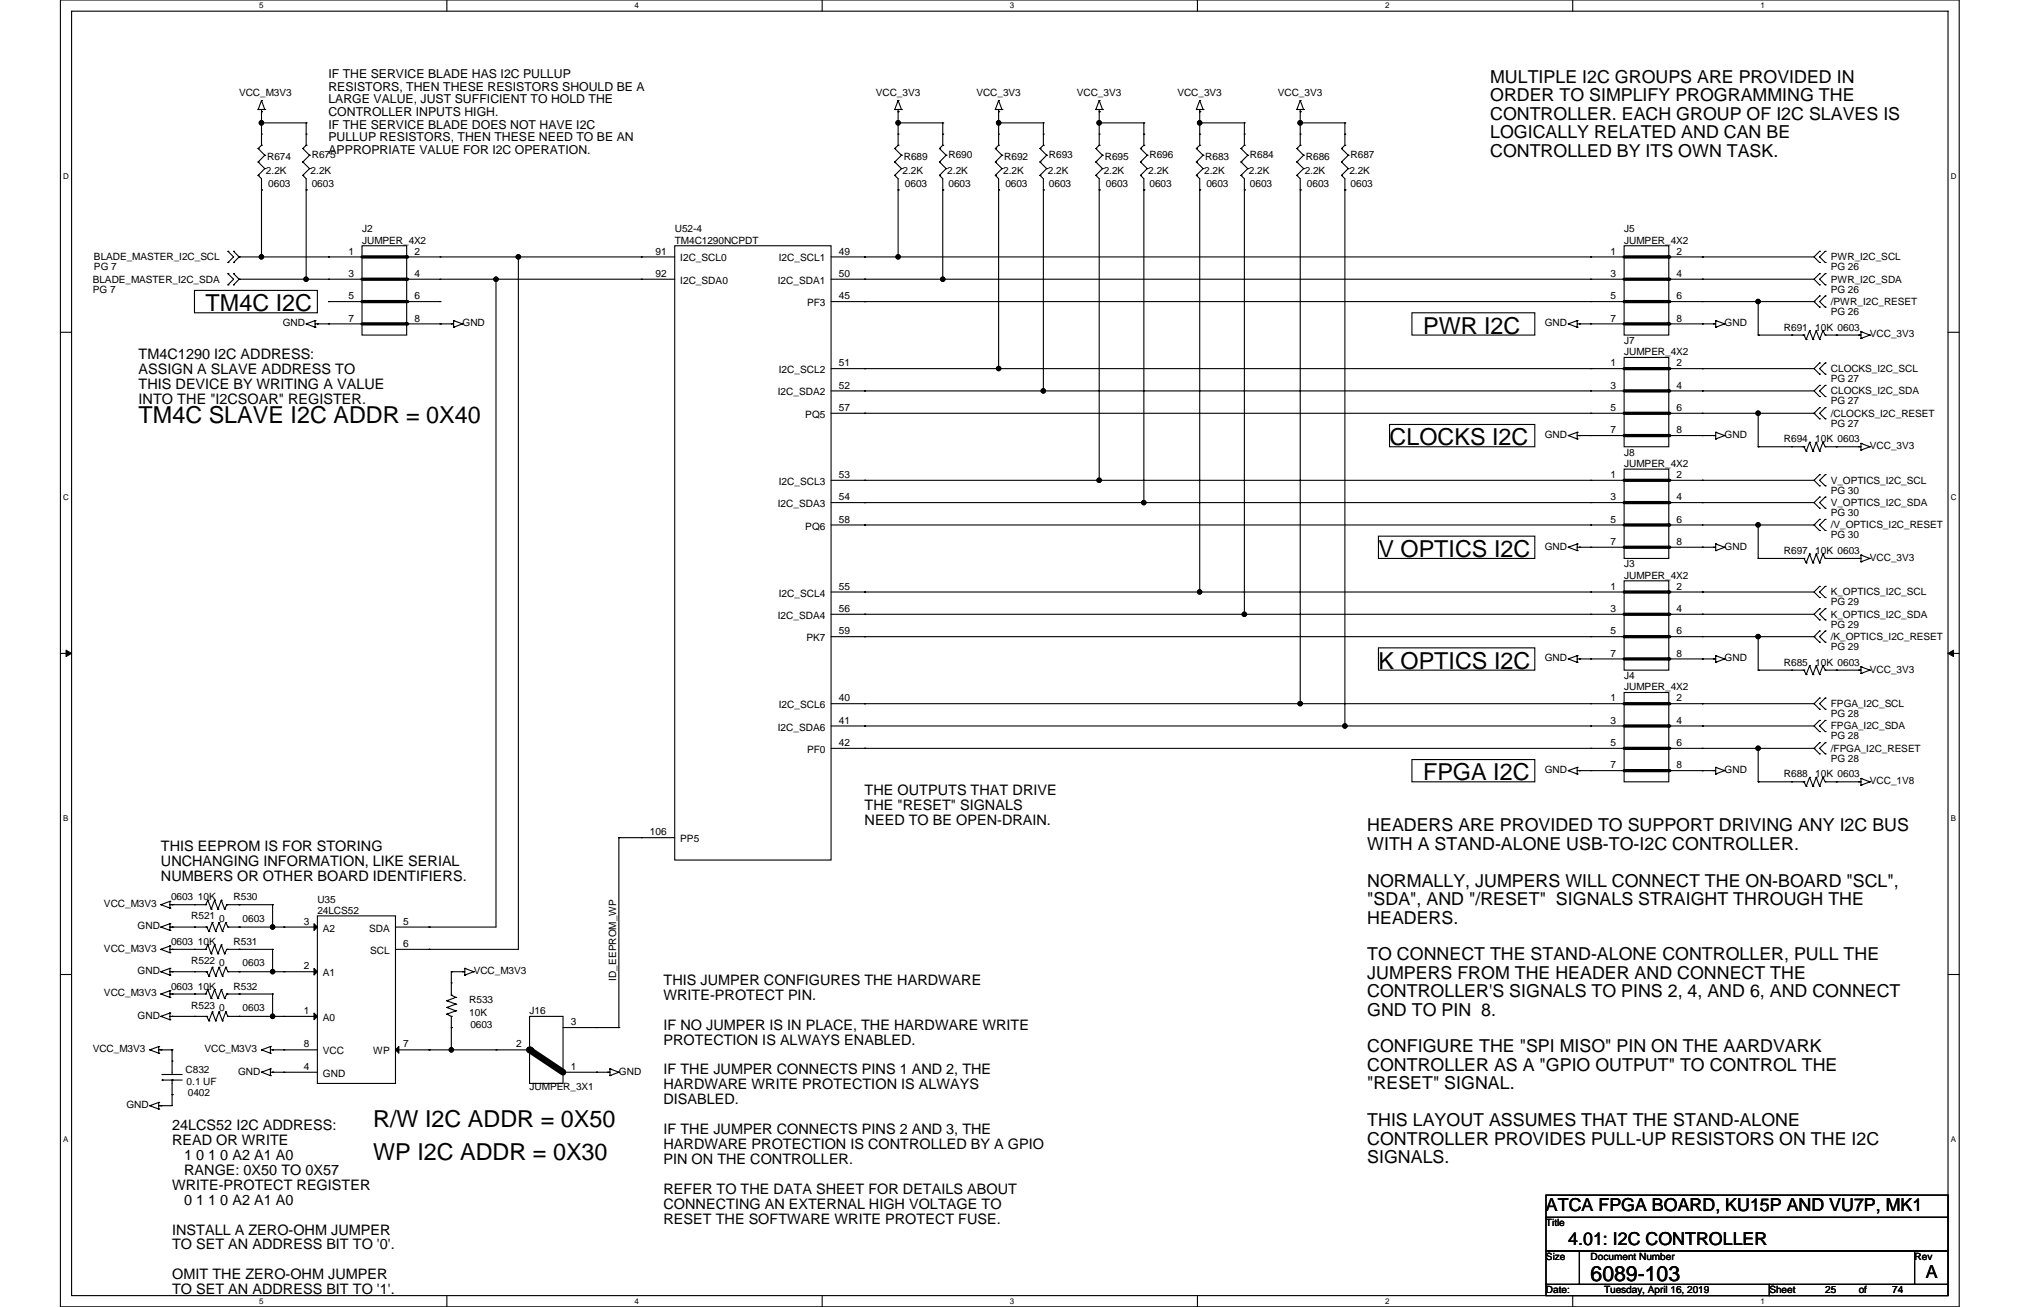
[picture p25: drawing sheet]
<svg xmlns="http://www.w3.org/2000/svg" width="432mm" height="279mm" viewBox="0 0 432 279" stroke-linecap="round" stroke-linejoin="round" font-family="sans-serif">
<defs><g id="words">
<g font-size="5">
<text x="44" y="66.5">TM4C I2C</text>
<text x="304.2" y="71.3">PWR I2C</text>
<text x="29.6" y="90.4">TM4C SLAVE I2C ADDR = 0X40</text>
<text x="297" y="95.2">CLOCKS I2C</text>
<text x="294.7" y="119.1">V OPTICS I2C</text>
<text x="294.7" y="143">K OPTICS I2C</text>
<text x="304.2" y="166.8">FPGA I2C</text>
<text x="79.8" y="240.8">R/W I2C ADDR = 0X50</text>
<text x="79.8" y="248">WP I2C ADDR = 0X30</text>
</g>
<text font-size="4.5" x="340" y="273.9">6089-103</text>
<g font-size="3.8">
<text x="318.5" y="17.8">MULTIPLE I2C GROUPS ARE PROVIDED IN</text>
<text x="318.5" y="21.7">ORDER TO SIMPLIFY PROGRAMMING THE</text>
<text x="318.5" y="25.6">CONTROLLER. EACH GROUP OF I2C SLAVES IS</text>
<text x="318.5" y="29.6">LOGICALLY RELATED AND CAN BE</text>
<text x="318.5" y="33.5">CONTROLLED BY ITS OWN TASK.</text>
<text x="292.3" y="177.7">HEADERS ARE PROVIDED TO SUPPORT DRIVING ANY I2C BUS</text>
<text x="292.3" y="181.7">WITH A STAND-ALONE USB-TO-I2C CONTROLLER.</text>
<text x="292.3" y="189.5">NORMALLY, JUMPERS WILL CONNECT THE ON-BOARD &quot;SCL&quot;,</text>
<text x="292.3" y="193.5">&quot;SDA&quot;, AND &quot;/RESET&quot; SIGNALS STRAIGHT THROUGH THE</text>
<text x="292.3" y="197.4">HEADERS.</text>
<text x="292.3" y="205.3">TO CONNECT THE STAND-ALONE CONTROLLER, PULL THE</text>
<text x="292.3" y="209.2">JUMPERS FROM THE HEADER AND CONNECT THE</text>
<text x="292.3" y="213.2">CONTROLLER'S SIGNALS TO PINS 2, 4, AND 6, AND CONNECT</text>
<text x="292.3" y="217.1">GND TO PIN 8.</text>
<text x="292.3" y="225">CONFIGURE THE &quot;SPI MISO&quot; PIN ON THE AARDVARK</text>
<text x="292.3" y="228.9">CONTROLLER AS A &quot;GPIO OUTPUT&quot; TO CONTROL THE</text>
<text x="292.3" y="232.9">&quot;RESET&quot; SIGNAL.</text>
<text x="292.3" y="240.7">THIS LAYOUT ASSUMES THAT THE STAND-ALONE</text>
<text x="292.3" y="244.7">CONTROLLER PROVIDES PULL-UP RESISTORS ON THE I2C</text>
<text x="292.3" y="248.6">SIGNALS.</text>
<text x="330.5" y="258.9">ATCA FPGA BOARD, KU15P AND VU7P, MK1</text>
<text x="335.2" y="266.1">4.01: I2C CONTROLLER</text>
<text x="411.6" y="273.2">A</text>
</g>
<g font-size="3.1">
<text x="29.6" y="76.8">TM4C1290 I2C ADDRESS:</text>
<text x="29.6" y="80">ASSIGN A SLAVE ADDRESS TO</text>
<text x="29.6" y="83.2">THIS DEVICE BY WRITING A VALUE</text>
<text x="29.6" y="86.4">INTO THE &quot;I2CSOAR&quot; REGISTER.</text>
<text x="184.8" y="169.9">THE OUTPUTS THAT DRIVE</text>
<text x="184.8" y="173.1">THE &quot;RESET&quot; SIGNALS</text>
<text x="184.8" y="176.3">NEED TO BE OPEN-DRAIN.</text>
<text x="34.4" y="181.8">THIS EEPROM IS FOR STORING</text>
<text x="34.4" y="185">UNCHANGING INFORMATION, LIKE SERIAL</text>
<text x="34.4" y="188.2">NUMBERS OR OTHER BOARD IDENTIFIERS.</text>
<text x="141.8" y="210.5">THIS JUMPER CONFIGURES THE HARDWARE</text>
<text x="141.8" y="213.7">WRITE-PROTECT PIN.</text>
<text x="141.8" y="220.1">IF NO JUMPER IS IN PLACE, THE HARDWARE WRITE</text>
<text x="141.8" y="223.3">PROTECTION IS ALWAYS ENABLED.</text>
<text x="141.8" y="229.7">IF THE JUMPER CONNECTS PINS 1 AND 2, THE</text>
<text x="141.8" y="232.9">HARDWARE WRITE PROTECTION IS ALWAYS</text>
<text x="141.8" y="236.1">DISABLED.</text>
<text x="36.8" y="241.5">24LCS52 I2C ADDRESS:</text>
<text x="36.8" y="244.7">READ OR WRITE</text>
<text x="141.8" y="242.5">IF THE JUMPER CONNECTS PINS 2 AND 3, THE</text>
<text x="141.8" y="245.7">HARDWARE PROTECTION IS CONTROLLED BY A GPIO</text>
<text x="39.4" y="247.9">1 0 1 0 A2 A1 A0</text>
<text x="39.4" y="251.1">RANGE: 0X50 TO 0X57</text>
<text x="141.8" y="248.9">PIN ON THE CONTROLLER.</text>
<text x="36.8" y="254.3">WRITE-PROTECT REGISTER</text>
<text x="39.4" y="257.5">0 1 1 0 A2 A1 A0</text>
<text x="141.8" y="255.2">REFER TO THE DATA SHEET FOR DETAILS ABOUT</text>
<text x="36.8" y="263.9">INSTALL A ZERO-OHM JUMPER</text>
<text x="141.8" y="258.4">CONNECTING AN EXTERNAL HIGH VOLTAGE TO</text>
<text x="141.8" y="261.6">RESET THE SOFTWARE WRITE PROTECT FUSE.</text>
<text x="36.8" y="267.1">TO SET AN ADDRESS BIT TO '0'.</text>
<text x="36.8" y="273.5">OMIT THE ZERO-OHM JUMPER</text>
<text x="36.8" y="276.7">TO SET AN ADDRESS BIT TO '1'.</text>
</g>
<g font-size="2.6">
<text x="70.2" y="16.7">IF THE SERVICE BLADE HAS I2C PULLUP</text>
<text x="70.2" y="19.4">RESISTORS, THEN THESE RESISTORS SHOULD BE A</text>
<text x="70.2" y="22.1">LARGE VALUE, JUST SUFFICIENT TO HOLD THE</text>
<text x="70.2" y="24.8">CONTROLLER INPUTS HIGH.</text>
<text x="70.2" y="27.5">IF THE SERVICE BLADE DOES NOT HAVE I2C</text>
<text x="70.2" y="30.2">PULLUP RESISTORS, THEN THESE NEED TO BE AN</text>
<text x="70.2" y="32.9">APPROPRIATE VALUE FOR I2C OPERATION.</text>
</g>
<g font-size="2.2">
<text x="74.5" y="54.4">1</text>
<text x="74.5" y="59.2">3</text>
<text x="88.6" y="54.4">2</text>
<text x="88.6" y="59.2">4</text>
<text x="140.1" y="54.4">91</text>
<text x="140.1" y="59.2">92</text>
<text x="145.4" y="55.9">I2C_SCL0</text>
<text x="166.5" y="55.9">I2C_SCL1</text>
<text x="179.3" y="54.4">49</text>
<text x="179.3" y="59.2">50</text>
<text x="344.3" y="54.4">1</text>
<text x="344.3" y="59.2">3</text>
<text x="358.4" y="54.4">2</text>
<text x="358.4" y="59.2">4</text>
<text x="74.5" y="64">5</text>
<text x="88.6" y="64">6</text>
<text x="145.4" y="60.7">I2C_SDA0</text>
<text x="166.2" y="60.7">I2C_SDA1</text>
<text x="172.5" y="65.4">PF3</text>
<text x="179.3" y="64">45</text>
<text x="344.3" y="64">5</text>
<text x="358.4" y="64">6</text>
<text x="74.5" y="68.7">7</text>
<text x="88.6" y="68.7">8</text>
<text x="344.3" y="68.7">7</text>
<text x="358.4" y="68.7">8</text>
<text x="166.5" y="79.8">I2C_SCL2</text>
<text x="179.3" y="78.3">51</text>
<text x="179.3" y="83.1">52</text>
<text x="344.3" y="78.3">1</text>
<text x="344.3" y="83.1">3</text>
<text x="358.4" y="78.3">2</text>
<text x="358.4" y="83.1">4</text>
<text x="166.2" y="84.5">I2C_SDA2</text>
<text x="172.1" y="89.3">PQ5</text>
<text x="179.3" y="87.8">57</text>
<text x="344.3" y="87.8">5</text>
<text x="358.4" y="87.8">6</text>
<text x="344.3" y="92.6">7</text>
<text x="358.4" y="92.6">8</text>
<text x="166.5" y="103.7">I2C_SCL3</text>
<text x="179.3" y="102.2">53</text>
<text x="179.3" y="106.9">54</text>
<text x="344.3" y="102.2">1</text>
<text x="344.3" y="106.9">3</text>
<text x="358.4" y="102.2">2</text>
<text x="358.4" y="106.9">4</text>
<text x="166.2" y="108.4">I2C_SDA3</text>
<text x="172.1" y="113.2">PQ6</text>
<text x="179.3" y="111.7">58</text>
<text x="344.3" y="111.7">5</text>
<text x="358.4" y="111.7">6</text>
<text x="344.3" y="116.5">7</text>
<text x="358.4" y="116.5">8</text>
<text x="166.5" y="127.5">I2C_SCL4</text>
<text x="179.3" y="126">55</text>
<text x="179.3" y="130.8">56</text>
<text x="344.3" y="126">1</text>
<text x="344.3" y="130.8">3</text>
<text x="358.4" y="126">2</text>
<text x="358.4" y="130.8">4</text>
<text x="166.2" y="132.3">I2C_SDA4</text>
<text x="172.4" y="137.1">PK7</text>
<text x="179.3" y="135.6">59</text>
<text x="344.3" y="135.6">5</text>
<text x="358.4" y="135.6">6</text>
<text x="344.3" y="140.4">7</text>
<text x="358.4" y="140.4">8</text>
<text x="179.3" y="149.9">40</text>
<text x="344.3" y="149.9">1</text>
<text x="358.4" y="149.9">2</text>
<text x="166.5" y="151.4">I2C_SCL6</text>
<text x="179.3" y="154.7">41</text>
<text x="344.3" y="154.7">3</text>
<text x="358.4" y="154.7">4</text>
<text x="166.2" y="156.2">I2C_SDA6</text>
<text x="172.5" y="161">PF0</text>
<text x="179.3" y="159.5">42</text>
<text x="344.3" y="159.5">5</text>
<text x="358.4" y="159.5">6</text>
<text x="344.3" y="164.2">7</text>
<text x="358.4" y="164.2">8</text>
<text x="138.9" y="178.6">106</text>
<text x="145.4" y="180">PP5</text>
<text x="65" y="197.7">3</text>
<text x="86.2" y="197.7">5</text>
<text x="69" y="199.2">A2</text>
<text x="78.9" y="199.2">SDA</text>
<text x="79.1" y="203.9">SCL</text>
<text x="86.2" y="202.4">6</text>
<text x="65" y="207.2">2</text>
<text x="69" y="208.7">A1</text>
<text x="65" y="216.8">1</text>
<text x="69" y="218.2">A0</text>
<text x="122" y="219.2">3</text>
<text x="65" y="223.9">8</text>
<text x="69" y="225.4">VCC</text>
<text x="79.8" y="225.4">WP</text>
<text x="86.2" y="223.9">7</text>
<text x="110.3" y="223.9">2</text>
<text x="65" y="228.7">4</text>
<text x="69" y="230.2">GND</text>
<text x="122" y="228.7">1</text>
</g>
<g font-size="2.1">
<text x="51.1" y="20.6">VCC_M3V3</text>
<text x="187.2" y="20.6">VCC_3V3</text>
<text x="208.7" y="20.6">VCC_3V3</text>
<text x="230.2" y="20.6">VCC_3V3</text>
<text x="251.7" y="20.6">VCC_3V3</text>
<text x="273.2" y="20.6">VCC_3V3</text>
<text x="57.1" y="34.2">R674</text>
<text x="66.6" y="33.7">R675</text>
<text x="193.2" y="34.2">R689</text>
<text x="202.7" y="33.7">R690</text>
<text x="214.7" y="34.2">R692</text>
<text x="224.2" y="33.7">R693</text>
<text x="236.2" y="34.2">R695</text>
<text x="245.7" y="33.7">R696</text>
<text x="257.6" y="34.2">R683</text>
<text x="267.2" y="33.7">R684</text>
<text x="279.1" y="34.2">R686</text>
<text x="288.7" y="33.7">R687</text>
<text x="56.9" y="37.3">2.2K</text>
<text x="57.3" y="39.9">0603</text>
<text x="66.4" y="37.3">2.2K</text>
<text x="66.6" y="39.9">0603</text>
<text x="192.9" y="37.3">2.2K</text>
<text x="193.4" y="39.9">0603</text>
<text x="202.5" y="37.3">2.2K</text>
<text x="202.7" y="39.9">0603</text>
<text x="214.4" y="37.3">2.2K</text>
<text x="214.9" y="39.9">0603</text>
<text x="224" y="37.3">2.2K</text>
<text x="224.2" y="39.9">0603</text>
<text x="235.9" y="37.3">2.2K</text>
<text x="236.4" y="39.9">0603</text>
<text x="245.5" y="37.3">2.2K</text>
<text x="245.7" y="39.9">0603</text>
<text x="257.4" y="37.3">2.2K</text>
<text x="257.9" y="39.9">0603</text>
<text x="267" y="37.3">2.2K</text>
<text x="267.2" y="39.9">0603</text>
<text x="278.9" y="37.3">2.2K</text>
<text x="279.4" y="39.9">0603</text>
<text x="288.4" y="37.3">2.2K</text>
<text x="288.7" y="39.9">0603</text>
<text x="77.4" y="49.7">J2</text>
<text x="77.4" y="52.1">JUMPER_4X2</text>
<text x="144.2" y="49.7">U52-4</text>
<text x="144.2" y="52.1">TM4C1290NCPDT</text>
<text x="347.2" y="49.7">J5</text>
<text x="347.2" y="52.1">JUMPER_4X2</text>
<text x="20.1" y="55.6">BLADE_MASTER_I2C_SCL</text>
<text x="20.1" y="57.8">PG 7</text>
<text x="391.4" y="55.6">PWR_I2C_SCL</text>
<text x="391.4" y="57.8">PG 26</text>
<text x="19.8" y="60.4">BLADE_MASTER_I2C_SDA</text>
<text x="19.8" y="62.6">PG 7</text>
<text x="391.4" y="60.4">PWR_I2C_SDA</text>
<text x="391.4" y="62.6">PG 26</text>
<text x="391.4" y="65.2">/PWR_I2C_RESET</text>
<text x="60.4" y="69.7">GND</text>
<text x="98.9" y="69.7">GND</text>
<text x="330.2" y="69.7">GND</text>
<text x="368.7" y="69.7">GND</text>
<text x="381.3" y="70.7">R691</text>
<text x="388" y="70.7">10K 0603</text>
<text x="391.4" y="67.4">PG 26</text>
<text x="347.2" y="73.6">J7</text>
<text x="347.2" y="75.9">JUMPER_4X2</text>
<text x="399.7" y="72.1">VCC_3V3</text>
<text x="391.4" y="79.5">CLOCKS_I2C_SCL</text>
<text x="391.4" y="81.7">PG 27</text>
<text x="391.4" y="84.3">CLOCKS_I2C_SDA</text>
<text x="391.4" y="86.4">PG 27</text>
<text x="391.4" y="89.1">/CLOCKS_I2C_RESET</text>
<text x="330.2" y="93.6">GND</text>
<text x="368.7" y="93.6">GND</text>
<text x="381.3" y="94.6">R694</text>
<text x="388" y="94.6">10K 0603</text>
<text x="391.4" y="91.2">PG 27</text>
<text x="347.2" y="97.4">J8</text>
<text x="347.2" y="99.8">JUMPER_4X2</text>
<text x="399.7" y="96">VCC_3V3</text>
<text x="391.4" y="103.4">V_OPTICS_I2C_SCL</text>
<text x="391.4" y="105.6">PG 30</text>
<text x="391.4" y="108.2">V_OPTICS_I2C_SDA</text>
<text x="391.4" y="110.3">PG 30</text>
<text x="391.4" y="112.9">/V_OPTICS_I2C_RESET</text>
<text x="330.2" y="117.5">GND</text>
<text x="368.7" y="117.5">GND</text>
<text x="381.3" y="118.4">R697</text>
<text x="388" y="118.4">10K 0603</text>
<text x="391.4" y="115.1">PG 30</text>
<text x="399.7" y="119.9">VCC_3V3</text>
<text x="347.2" y="121.3">J3</text>
<text x="347.2" y="123.7">JUMPER_4X2</text>
<text x="391.4" y="127.3">K_OPTICS_I2C_SCL</text>
<text x="391.4" y="129.4">PG 29</text>
<text x="391.4" y="132.1">K_OPTICS_I2C_SDA</text>
<text x="391.4" y="134.2">PG 29</text>
<text x="391.4" y="136.8">/K_OPTICS_I2C_RESET</text>
<text x="330.2" y="141.4">GND</text>
<text x="368.7" y="141.4">GND</text>
<text x="381.3" y="142.3">R685</text>
<text x="388" y="142.3">10K 0603</text>
<text x="391.4" y="139">PG 29</text>
<text x="399.7" y="143.8">VCC_3V3</text>
<text x="347.2" y="145.2">J4</text>
<text x="347.2" y="147.6">JUMPER_4X2</text>
<text x="391.4" y="151.2">FPGA_I2C_SCL</text>
<text x="391.4" y="153.3">PG 28</text>
<text x="391.4" y="155.9">FPGA_I2C_SDA</text>
<text x="391.4" y="158.1">PG 28</text>
<text x="391.4" y="160.7">/FPGA_I2C_RESET</text>
<text x="330.2" y="165.2">GND</text>
<text x="368.7" y="165.2">GND</text>
<text x="381.3" y="166.2">R688</text>
<text x="388" y="166.2">10K 0603</text>
<text x="391.4" y="162.9">PG 28</text>
<text x="399.7" y="167.6">VCC_1V8</text>
<text x="22.2" y="193.9">VCC_M3V3</text>
<text x="36.6" y="192.5">0603</text>
<text x="40.9" y="196.5">R521</text>
<text x="42.3" y="192.5">10K</text>
<text x="46.8" y="197">0</text>
<text x="49.9" y="192.5">R530</text>
<text x="51.8" y="197">0603</text>
<text x="67.8" y="192.9">U35</text>
<text x="67.8" y="195.3">24LCS52</text>
<text x="22.2" y="203.5">VCC_M3V3</text>
<text x="29.4" y="198.7">GND</text>
<text x="36.6" y="202">0603</text>
<text x="42.3" y="202">10K</text>
<text x="49.9" y="202">R531</text>
<text x="29.4" y="208.2">GND</text>
<text x="40.9" y="206.1">R522</text>
<text x="46.8" y="206.5">0</text>
<text x="51.8" y="206.5">0603</text>
<text x="101.3" y="208.2">VCC_M3V3</text>
<text x="131.7" y="209.6" transform="rotate(-90 131.7 209.6)">ID_EEPROM_WP</text>
<text x="22.2" y="213">VCC_M3V3</text>
<text x="36.6" y="211.6">0603</text>
<text x="40.9" y="215.6">R523</text>
<text x="42.3" y="211.6">10K</text>
<text x="49.9" y="211.6">R532</text>
<text x="100.3" y="214.4">R533</text>
<text x="29.4" y="217.8">GND</text>
<text x="46.8" y="216.1">0</text>
<text x="51.8" y="216.1">0603</text>
<text x="100.3" y="217.3">10K</text>
<text x="100.5" y="219.7">0603</text>
<text x="113.2" y="216.8">J16</text>
<text x="19.8" y="224.9">VCC_M3V3</text>
<text x="43.7" y="224.9">VCC_M3V3</text>
<text x="39.7" y="229.5">C832</text>
<text x="39.9" y="231.9">0.1 UF</text>
<text x="50.9" y="229.7">GND</text>
<text x="113.2" y="233">JUMPER_3X1</text>
<text x="132.3" y="229.7">GND</text>
<text x="27" y="236.9">GND</text>
<text x="40.1" y="234.3">0402</text>
<text x="330.5" y="262.2">Title</text>
<text x="330.5" y="269.3">Size</text>
<text x="340" y="269.3">Document Number</text>
<text x="409.3" y="269.3">Rev</text>
<text x="330.5" y="276.5">Date:</text>
<text x="342.9" y="276.5">Tuesday, April 16, 2019</text>
<text x="378.2" y="276.5">Sheet</text>
<text x="390.2" y="276.5">25</text>
<text x="397.3" y="276.5">of</text>
<text x="404.5" y="276.5">74</text>
</g>
<g font-size="1.7">
<text x="55.4" y="1.8">5</text>
<text x="135.6" y="1.8">4</text>
<text x="215.9" y="1.8">3</text>
<text x="296.1" y="1.8">2</text>
<text x="376.3" y="1.8">1</text>
<text x="13.5" y="38.2">D</text>
<text x="417" y="38.2">D</text>
<text x="13.5" y="106.9">C</text>
<text x="417" y="106.9">C</text>
<text x="13.5" y="175.5">B</text>
<text x="417" y="175.5">B</text>
<text x="13.5" y="244.2">A</text>
<text x="417" y="244.2">A</text>
<text x="55.4" y="278.7">5</text>
<text x="135.6" y="278.7">4</text>
<text x="215.9" y="278.7">3</text>
<text x="296.1" y="278.7">2</text>
<text x="376.3" y="278.7">1</text>
</g>
</g></defs>
<path d="M12.9 0h405.9v279.4h-405.9zM15.3 2.4h401.1v274.6h-401.1z" fill="none" stroke="#000" stroke-width=".23"/>
<g fill="#fff">
<path d="M55.4 .3h.9v1.8h-.9z"/>
<path d="M55.4 277.2h.9v1.9h-.9z"/>
</g>
<path d="M95.5 0v2.4M95.5 277v2.4" fill="none" stroke="#000" stroke-width=".23"/>
<g fill="#fff">
<path d="M135.6 .3h1v1.8h-1z"/>
<path d="M135.6 277.2h1v1.9h-1z"/>
</g>
<path d="M175.7 0v2.4M175.7 277v2.4" fill="none" stroke="#000" stroke-width=".23"/>
<g fill="#fff">
<path d="M215.9 .3h.9v1.8h-.9z"/>
<path d="M215.9 277.2h.9v1.9h-.9z"/>
</g>
<path d="M256 0v2.4M256 277v2.4" fill="none" stroke="#000" stroke-width=".23"/>
<g fill="#fff">
<path d="M296.1 .3h.9v1.8h-.9z"/>
<path d="M296.1 277.2h.9v1.9h-.9z"/>
</g>
<path d="M336.2 0v2.4M336.2 277v2.4" fill="none" stroke="#000" stroke-width=".23"/>
<g fill="#fff">
<path d="M376.3 .3h.9v1.8h-.9z"/>
<path d="M376.3 277.2h.9v1.9h-.9z"/>
<path d="M13.5 36.7h1.3v1.9h-1.3z"/>
<path d="M417 36.7h1.3v1.9h-1.3z"/>
<path d="M13.5 105.3h1.3v1.9h-1.3z"/>
<path d="M417 105.3h1.3v1.9h-1.3z"/>
</g>
<path d="M12.9 71h2.4M416.4 71h2.4" fill="none" stroke="#000" stroke-width=".23"/>
<g fill="#fff">
<path d="M13.5 174h1.1v1.9h-1.1z"/>
<path d="M417 174h1.1v1.9h-1.1z"/>
</g>
<path d="M12.9 139.7h2.4M416.4 139.7h2.4" fill="none" stroke="#000" stroke-width=".23"/>
<path d="M14.1 139v1.4l1.2-.7zM416.4 139.7l1.2 .7v-1.4z" fill="#000" stroke="#000" stroke-width=".21"/>
<g fill="#fff">
<path d="M13.5 242.6h1.1v1.9h-1.1z"/>
<path d="M417 242.6h1.1v1.9h-1.1z"/>
</g>
<g fill="none" stroke="#000" stroke-width=".23">
<path d="M55.2 23.4h.1M55.2 23.4h1.4M55.2 37.5h.1M55.2 34.6h.1M55.2 31.7h.1M55.2 37.5l.7 .7v16.7M55.2 34.6l1.4 1.4M55.2 31.7l1.4 1.5M55.9 23.9h.1M55.9 21.5h.1M55.9 23.4v7.7M55.9 21.5l.7 1.9"/>
<path d="M55.9 21.5l-.7 1.9M55.9 31.1h.1M55.9 28.7h.1M55.9 31.1l-.7 .6M55.9 26.3h.1M55.9 26.3h9.5M56.6 23.4h.1M56.6 36h.1M56.6 33.2h.1M56.6 36l-1.4 1.5M56.6 33.2l-1.4 1.4M64.7 37.5h.1"/>
<path d="M64.7 34.6h.1M64.7 31.7h.1M64.7 37.5l.7 .7v21.5M64.7 34.6l1.5 1.4M64.7 31.7l1.5 1.5M65.4 26.3h.1M65.4 26.3v4.8M65.4 31.1h.1M65.4 31.1l-.7 .6M65.4 28.7h.1M66.2 36h.1M66.2 33.2h.1"/>
<path d="M66.2 36l-1.5 1.5M66.2 33.2l-1.5 1.4M191.3 23.4h.1M191.3 23.4h1.4M191.3 37.5h.1M191.3 34.6h.1M191.3 31.7h.1M191.3 37.5l.7 .7v16.7M191.3 34.6l1.4 1.4M191.3 31.7l1.4 1.5M192 23.9h.1M192 21.5h.1"/>
<path d="M192 23.4v7.7M192 21.5l.7 1.9M192 21.5l-.7 1.9M192 26.3h.1M192 26.3h9.5M192 31.1h.1M192 28.7h.1M192 31.1l-.7 .6M192.7 23.4h.1M192.7 36h.1M192.7 33.2h.1M192.7 36l-1.4 1.5"/>
<path d="M192.7 33.2l-1.4 1.4M200.8 37.5h.1M200.8 34.6h.1M200.8 31.7h.1M200.8 37.5l.7 .7v21.5M200.8 34.6l1.4 1.4M200.8 31.7l1.4 1.5M201.5 28.7h.1M201.5 31.1h.1M201.5 31.1l-.7 .6M201.5 26.3h.1M201.5 26.3v4.8"/>
<path d="M202.2 36h.1M202.2 33.2h.1M202.2 36l-1.4 1.5M202.2 33.2l-1.4 1.4M212.8 23.4h.1M212.8 23.4h1.4M212.8 37.5h.1M212.8 34.6h.1M212.8 31.7h.1M212.8 37.5l.7 .7v40.6M212.8 34.6l1.4 1.4M212.8 31.7l1.4 1.5"/>
<path d="M213.5 28.7h.1M213.5 23.9h.1M213.5 21.5h.1M213.5 23.4v7.7M213.5 21.5l.7 1.9M213.5 21.5l-.7 1.9M213.5 26.3h.1M213.5 26.3h9.5M213.5 31.1h.1M213.5 31.1l-.7 .6M214.2 23.4h.1M214.2 36h.1"/>
<path d="M214.2 33.2h.1M214.2 36l-1.4 1.5M214.2 33.2l-1.4 1.4M222.3 37.5h.1M222.3 34.6h.1M222.3 31.7h.1M222.3 37.5l.7 .7v45.4M222.3 34.6l1.4 1.4M222.3 31.7l1.4 1.5M223 31.1h.1M223 28.7h.1M223 31.1l-.7 .6"/>
<path d="M223 26.3h.1M223 26.3v4.8M223.7 36h.1M223.7 33.2h.1M223.7 36l-1.4 1.5M223.7 33.2l-1.4 1.4M234.3 37.5h.1M234.3 34.6h.1M234.3 31.7h.1M234.3 37.5l.7 .7v64.5M234.3 34.6l1.4 1.4M234.3 31.7l1.4 1.5"/>
<path d="M234.3 23.4h.1M234.3 23.4h1.4M235 26.3h.1M235 26.3h9.5M235 28.7h.1M235 31.1h.1M235 31.1l-.7 .6M235 23.9h.1M235 21.5h.1M235 23.4v7.7M235 21.5l.7 1.9M235 21.5l-.7 1.9"/>
<path d="M235.7 36h.1M235.7 33.2h.1M235.7 36l-1.4 1.5M235.7 33.2l-1.4 1.4M235.7 23.4h.1M243.8 37.5h.1M243.8 34.6h.1M243.8 31.7h.1M243.8 37.5l.7 .7v69.2M243.8 34.6l1.4 1.4M243.8 31.7l1.4 1.5M244.5 31.1h.1"/>
<path d="M244.5 28.7h.1M244.5 31.1l-.7 .6M244.5 26.3h.1M244.5 26.3v4.8M245.2 36h.1M245.2 33.2h.1M245.2 36l-1.4 1.5M245.2 33.2l-1.4 1.4M255.7 23.4h.1M255.7 37.5h.1M255.7 34.6h.1M255.7 31.7h.1"/>
<path d="M255.7 23.4h1.5M255.7 37.5l.8 .7v88.4M255.7 34.6l1.5 1.4M255.7 31.7l1.5 1.5M256.5 23.9h.1M256.5 21.5h.1M256.5 23.4v7.7M256.5 21.5l.7 1.9M256.5 21.5l-.8 1.9M256.5 31.1h.1M256.5 31.1l-.8 .6M256.5 26.3h.1"/>
<path d="M256.5 26.3h9.5M256.5 28.7h.1M257.2 36h.1M257.2 33.2h.1M257.2 36l-1.5 1.5M257.2 33.2l-1.5 1.4M257.2 23.4h.1M265.3 37.5h.1M265.3 34.6h.1M265.3 31.7h.1M265.3 37.5l.7 .7v93.1M265.3 34.6l1.4 1.4"/>
<path d="M265.3 31.7l1.4 1.5M266 31.1h.1M266 28.7h.1M266 31.1l-.7 .6M266 26.3h.1M266 26.3v4.8M266.7 36h.1M266.7 33.2h.1M266.7 36l-1.4 1.5M266.7 33.2l-1.4 1.4M277.2 37.5h.1M277.2 34.6h.1"/>
<path d="M277.2 31.7h.1M277.2 37.5l.7 .7v112.2M277.2 34.6l1.5 1.4M277.2 31.7l1.5 1.5M277.2 23.4h.1M277.2 23.4h1.5M277.9 31.1h.1M277.9 28.7h.1M277.9 31.1l-.7 .6M277.9 23.9h.1M277.9 21.5h.1M277.9 23.4v7.7"/>
<path d="M277.9 21.5l.8 1.9M277.9 21.5l-.7 1.9M277.9 26.3h.1M277.9 26.3h9.6M278.7 36h.1M278.7 33.2h.1M278.7 36l-1.5 1.5M278.7 33.2l-1.5 1.4M278.7 23.4h.1M286.8 37.5h.1M286.8 34.6h.1M286.8 31.7h.1"/>
<path d="M286.8 37.5l.7 .7v117M286.8 34.6l1.4 1.4M286.8 31.7l1.4 1.5M287.5 28.7h.1M287.5 26.3h.1M287.5 26.3v4.8M287.5 31.1h.1M287.5 31.1l-.7 .6M288.2 36h.1M288.2 33.2h.1M288.2 36l-1.4 1.5M288.2 33.2l-1.4 1.4"/>
<path d="M48.7 56.1h.1M48.7 53.7h.1M48.7 58.5h.1M48.7 53.7l1.2 1.2-1.2 1.2M48.7 58.5l1.2 1.2-1.2 1.2M49.9 53.7h.1M49.9 56.1h.1M49.9 58.5h.1M49.9 53.7l1.2 1.2M49.9 58.5l1.2 1.2M51.1 54.9l-1.2 1.2M51.1 59.7l-1.2 1.2"/>
<path d="M51.1 54.9h.1M51.1 59.7h.1M55.9 54.9h.1M55.9 40.6h.1M65.4 59.7h.1M65.4 40.6h.1M70.2 54.9h.1M70.2 59.7h.1M77.4 52.5h9.5v19.1h-9.5zM77.4 54.9h-26.3M77.4 59.7h-26.3M86.9 54.9h57.3"/>
<path d="M86.9 59.7h57.3M94.1 54.9h.1M94.1 59.7h.1M106 59.7v138.5h-21.5M106 59.7h.1M110.8 54.9v148h-26.3M110.8 54.9h.1M137.1 54.9h.1M137.1 59.7h.1M144.2 52.5h33.5v131.4h-33.5zM177.7 54.9h169.5M177.7 59.7h169.5"/>
<path d="M184.8 54.9h.1M184.8 59.7h.1M192 54.9h.1M192 40.6h.1M201.5 40.6h.1M201.5 59.7h.1M213.5 40.6h.1M223 40.6h.1M235 40.6h.1M244.5 40.6h.1M256.5 40.6h.1M266 40.6h.1"/>
<path d="M277.9 40.6h.1M287.5 40.6h.1M340 54.9h.1M340 59.7h.1M347.2 52.5h9.5v19.1h-9.5zM356.7 54.9h31.1M356.7 59.7h31.1M363.9 54.9h.1M363.9 59.7h.1M387.8 54.9l1.2 1.2M387.8 59.7l1.2 1.2M389 53.7h.1"/>
<path d="M389 56.1h.1M389 58.5h.1M389 53.7l-1.2 1.2M389 58.5l-1.2 1.2M390.2 56.1h.1M390.2 53.7h.1M390.2 58.5h.1M390.2 53.7l-1.2 1.2 1.2 1.2M390.2 58.5l-1.2 1.2 1.2 1.2M41.6 62.1h26.2v4.8h-26.2zM48.7 60.9h.1M49.9 60.9h.1"/>
<path d="M65.4 69.2h.1M65.4 69.2l2 .8M67.4 68.5h.1M67.4 70h.1M67.4 68.5v1.5M67.4 69.2h10M67.4 68.5l-2 .7M67.8 69.2h.1M70.2 64.5h.1M70.2 69.2h.1M70.2 64.5h7.2M86.9 64.5h7.2"/>
<path d="M94.1 64.5h.1M94.1 69.2h.1M96.5 69.2h.1M97 68.5h.1M97 70h.1M97 69.2h-10.1M97 68.5v1.5M97 68.5l1.9 .7M98.9 69.2h.1M98.9 69.2l-1.9 .8M177.7 64.5h169.5M177.7 78.8h169.5"/>
<path d="M184.8 78.8h.1M184.8 64.5h.1M213.5 78.8h.1M301.8 66.9h26.3v4.7h-26.3zM335.2 69.2h.1M335.2 69.2l1.9 .8M337.1 68.5h.1M337.1 70h.1M337.1 69.2h10.1M337.1 68.5v1.5M337.1 68.5l-1.9 .7M337.6 69.2h.1"/>
<path d="M340 64.5h.1M340 69.2h.1M340 78.8h.1M347.2 76.4h9.5v19.1h-9.5zM356.7 64.5h31.1M356.7 78.8h31.1M363.9 64.5h.1M363.9 69.2h.1M363.9 78.8h.1M366.3 69.2h.1M366.8 68.5h.1M366.8 70h.1"/>
<path d="M366.8 69.2h-10.1M366.8 68.5v1.5M366.8 68.5l1.9 .7M368.7 69.2h.1M368.7 69.2l-1.9 .8M375.8 64.5h.1M375.8 71.6h.1M375.8 64.5v7.1M383 71.6h.1M385.6 71.6h.1M385.6 71.6h-9.8M385.6 71.6l.5 1"/>
<path d="M386.1 72.6h.1M386.8 70.7h.1M386.8 70.7l-.7 1.9M386.8 70.7l.7 1.9M387.5 72.6h.1M387.8 78.8l1.2 1.2M387.8 64.5l1.2 1.2M387.8 64.5h.1M388.2 70.7h.1M388.2 70.7l-.7 1.9M388.2 70.7l.8 1.9M389 60.9h.1"/>
<path d="M389 77.6h.1M389 80h.1M389 63.3h.1M389 65.7h.1M389 77.6l-1.2 1.2M389 63.3l-1.2 1.2M389 72.6h.1M389.7 70.7h.1M389.7 70.7l-.7 1.9M389.7 70.7l.5 .9M390.2 60.9h.1M390.2 80h.1"/>
<path d="M390.2 77.6h.1M390.2 65.7h.1M390.2 63.3h.1M390.2 77.6l-1.2 1.2 1.2 1.2M390.2 63.3l-1.2 1.2 1.2 1.2M390.2 71.6h.1M390.2 71.6h7.6M392.5 71.6h.1M397.3 71.6h.1M397.8 70.9h.1M397.8 72.3h.1M397.8 70.9v1.4"/>
<path d="M397.8 70.9l1.9 .7M399.7 71.6h.1M399.7 71.6l-1.9 .7M177.7 83.6h169.5M177.7 88.3h169.5M184.8 83.6h.1M184.8 88.3h.1M223 83.6h.1M297 90.7h31.1v4.8h-31.1zM335.2 93.1h.1M335.2 93.1l1.9 .7M337.1 92.4h.1"/>
<path d="M337.1 93.8h.1M337.1 92.4v1.4M337.1 93.1h10.1M337.1 92.4l-1.9 .7M337.6 93.1h.1M340 83.6h.1M340 88.3h.1M340 93.1h.1M356.7 83.6h31.1M356.7 88.3h31.1M363.9 83.6h.1M363.9 88.3h.1"/>
<path d="M363.9 93.1h.1M366.3 93.1h.1M366.8 92.4h.1M366.8 93.8h.1M366.8 92.4v1.4M366.8 93.1h-10.1M366.8 92.4l1.9 .7M368.7 93.1h.1M368.7 93.1l-1.9 .7M375.8 95.5h.1M375.8 88.3v7.2M375.8 88.3h.1"/>
<path d="M383 95.5h.1M385.6 95.5h.1M385.6 95.5h-9.8M385.6 95.5l.5 1M386.1 96.5h.1M386.8 94.6h.1M386.8 94.6l-.7 1.9M386.8 94.6l.7 1.9M387.5 96.5h.1M387.8 83.6l1.2 1.2M387.8 88.3l1.2 1.2M387.8 88.3h.1"/>
<path d="M388.2 94.6h.1M388.2 94.6l-.7 1.9M388.2 94.6l.8 1.9M389 82.4h.1M389 84.8h.1M389 87.1h.1M389 89.5h.1M389 82.4l-1.2 1.2M389 87.1l-1.2 1.2M389 96.5h.1M389.7 94.6h.1M389.7 94.6l-.7 1.9"/>
<path d="M389.7 94.6l.5 .9M390.2 84.8h.1M390.2 82.4h.1M390.2 89.5h.1M390.2 87.1h.1M390.2 82.4l-1.2 1.2 1.2 1.2M390.2 87.1l-1.2 1.2 1.2 1.2M390.2 95.5h.1M390.2 95.5h7.6M392.5 95.5h.1M397.3 95.5h.1M397.8 94.8h.1"/>
<path d="M397.8 96.2h.1M397.8 94.8v1.4M397.8 94.8l1.9 .7M399.7 95.5h.1M399.7 95.5l-1.9 .7M177.7 102.7h169.5M177.7 107.4h169.5M177.7 112.2h169.5M184.8 102.7h.1M184.8 107.4h.1M184.8 112.2h.1M235 102.7h.1"/>
<path d="M244.5 107.4h.1M294.7 114.6h33.4v4.8h-33.4zM335.2 117h.1M335.2 117l1.9 .7M337.1 116.3h.1M337.1 117.7h.1M337.1 116.3v1.4M337.1 116.3l-1.9 .7M337.6 117h.1M340 102.7h.1M340 107.4h.1M340 112.2h.1"/>
<path d="M340 117h.1M347.2 100.3h9.5v19.1h-9.5zM347.2 117h-10.1M356.7 117h10.1M356.7 102.7h31.1M356.7 107.4h31.1M356.7 112.2h31.1M363.9 102.7h.1M363.9 107.4h.1M363.9 112.2h.1M363.9 117h.1M366.3 117h.1"/>
<path d="M366.8 116.3h.1M366.8 117.7h.1M366.8 116.3v1.4M366.8 116.3l1.9 .7M368.7 117h.1M368.7 117l-1.9 .7M375.8 112.2h.1M375.8 119.4h.1M375.8 112.2v7.2M383 119.4h.1M385.6 119.4h.1M385.6 119.4h-9.8"/>
<path d="M385.6 119.4l.5 .9M386.8 118.4h.1M386.8 118.4l-.7 1.9M386.8 118.4l.7 1.9M387.8 102.7l1.2 1.2M387.8 107.4l1.2 1.2M387.8 112.2l1.2 1.2M387.8 112.2h.1M388.2 118.4h.1M388.2 118.4l-.7 1.9M388.2 118.4l.8 1.9M389 101.5h.1"/>
<path d="M389 103.9h.1M389 106.3h.1M389 108.6h.1M389 111h.1M389 113.4h.1M389 101.5l-1.2 1.2M389 106.3l-1.2 1.1M389 111l-1.2 1.2M389.7 118.4h.1M389.7 118.4l-.7 1.9M389.7 118.4l.5 1M390.2 103.9h.1"/>
<path d="M390.2 101.5h.1M390.2 108.6h.1M390.2 106.3h.1M390.2 113.4h.1M390.2 111h.1M390.2 101.5l-1.2 1.2 1.2 1.2M390.2 106.3l-1.2 1.1 1.2 1.2M390.2 111l-1.2 1.2 1.2 1.2M390.2 119.4h.1M390.2 119.4h7.6M392.5 119.4h.1M397.3 119.4h.1"/>
<path d="M397.8 118.7h.1M397.8 118.7v1.4M397.8 118.7l1.9 .7M399.7 119.4h.1M399.7 119.4l-1.9 .7M177.7 126.6h169.5M177.7 131.3h169.5M177.7 136.1h169.5M184.8 126.6h.1M184.8 131.3h.1M184.8 136.1h.1M256.5 126.6h.1"/>
<path d="M266 131.3h.1M294.7 138.5h33.4v4.8h-33.4zM340 126.6h.1M340 131.3h.1M340 136.1h.1M347.2 124.2h9.5v19.1h-9.5zM356.7 126.6h31.1M356.7 131.3h31.1M356.7 136.1h31.1M363.9 126.6h.1M363.9 131.3h.1M363.9 136.1h.1"/>
<path d="M375.8 136.1h.1M375.8 136.1v7.2M386.1 120.3h.1M387.5 120.3h.1M387.8 126.6l1.2 1.1M387.8 131.3l1.2 1.2M387.8 136.1l1.2 1.2M387.8 136.1h.1M389 125.3h.1M389 127.7h.1M389 130.1h.1M389 132.5h.1"/>
<path d="M389 134.9h.1M389 137.3h.1M389 125.3l-1.2 1.3M389 130.1l-1.2 1.2M389 134.9l-1.2 1.2M389 120.3h.1M390.2 127.7h.1M390.2 125.3h.1M390.2 132.5h.1M390.2 130.1h.1M390.2 137.3h.1M390.2 134.9h.1"/>
<path d="M390.2 125.3l-1.2 1.3 1.2 1.1M390.2 130.1l-1.2 1.2 1.2 1.2M390.2 134.9l-1.2 1.2 1.2 1.2M397.8 120.1h.1M177.7 150.4h169.5M177.7 155.2h169.5M177.7 160h169.5M184.8 150.4h.1M184.8 155.2h.1M184.8 160h.1M277.9 150.4h.1M287.5 155.2h.1"/>
<path d="M335.2 140.9h.1M335.2 140.9l1.9 .7M337.1 140.2h.1M337.1 141.6h.1M337.1 140.2v1.4M337.1 140.2l-1.9 .7M337.6 140.9h.1M340 140.9h.1M340 150.4h.1M340 155.2h.1M340 160h.1M347.2 148h9.5v19.1h-9.5z"/>
<path d="M347.2 140.9h-10.1M356.7 140.9h10.1M356.7 150.4h31.1M356.7 155.2h31.1M356.7 160h31.1M363.9 140.9h.1M363.9 150.4h.1M363.9 155.2h.1M363.9 160h.1M366.3 140.9h.1M366.8 140.2h.1M366.8 141.6h.1"/>
<path d="M366.8 140.2v1.4M366.8 140.2l1.9 .7M368.7 140.9h.1M368.7 140.9l-1.9 .7M375.8 143.3h.1M375.8 160h.1M375.8 160v7.1M383 143.3h.1M385.6 143.3h.1M385.6 143.3h-9.8M385.6 143.3l.5 .9M386.1 144.2h.1"/>
<path d="M386.8 142.3h.1M386.8 142.3l-.7 1.9M386.8 142.3l.7 1.9M387.5 144.2h.1M387.8 150.4l1.2 1.2M387.8 155.2l1.2 1.2M387.8 160l1.2 1.2M387.8 160h.1M388.2 142.3h.1M388.2 142.3l-.7 1.9M388.2 142.3l.8 1.9M389 149.2h.1"/>
<path d="M389 151.6h.1M389 154h.1M389 156.4h.1M389 158.8h.1M389 149.2l-1.2 1.2M389 154l-1.2 1.2M389 158.8l-1.2 1.2M389 144.2h.1M389.7 142.3h.1M389.7 142.3l-.7 1.9M389.7 142.3l.5 1M390.2 151.6h.1"/>
<path d="M390.2 149.2h.1M390.2 156.4h.1M390.2 154h.1M390.2 158.8h.1M390.2 149.2l-1.2 1.2 1.2 1.2M390.2 154l-1.2 1.2 1.2 1.2M390.2 158.8l-1.2 1.2 1.2 1.2M390.2 143.3h.1M390.2 143.3h7.6M392.5 143.3h.1M397.3 143.3h.1M397.8 142.5h.1"/>
<path d="M397.8 144h.1M397.8 142.5v1.5M397.8 142.5l1.9 .8M399.7 143.3h.1M399.7 143.3l-1.9 .7M132.3 179.1h.1M132.3 179.1v40.6M137.1 179.1h.1M144.2 179.1h-11.9M301.8 162.4h26.3v4.7h-26.3zM335.2 164.7h.1M335.2 164.7l1.9 .8"/>
<path d="M337.1 164h.1M337.1 165.5h.1M337.1 164v1.5M337.1 164.7h10.1M337.1 164l-1.9 .7M337.6 164.7h.1M340 164.7h.1M363.9 164.7h.1M366.3 164.7h.1M366.8 164h.1M366.8 165.5h.1M366.8 164v1.5"/>
<path d="M366.8 164.7h-10.1M366.8 164l1.9 .7M368.7 164.7h.1M368.7 164.7l-1.9 .8M375.8 167.1h.1M383 167.1h.1M385.6 167.1h.1M385.6 167.1h-9.8M385.6 167.1l.5 1M386.1 168.1h.1M386.8 166.2h.1M386.8 166.2l-.7 1.9"/>
<path d="M386.8 166.2l.7 1.9M387.5 168.1h.1M388.2 166.2h.1M388.2 166.2l-.7 1.9M388.2 166.2l.8 1.9M389 161.2h.1M389 168.1h.1M389.7 166.2h.1M389.7 166.2l-.7 1.9M389.7 166.2l.5 .9M390.2 161.2h.1M390.2 167.1h.1"/>
<path d="M392.5 167.1h.1M397.3 167.1h.1M397.8 166.4h.1M397.8 167.9h.1M397.8 166.4v1.5M397.8 167.1h-7.6M397.8 166.4l1.9 .7M399.7 167.1h.1M399.7 167.1l-1.9 .8M34.4 193.4h.1M34.4 198.2h.1M34.4 193.4l1.9 .7"/>
<path d="M34.4 198.2l1.9 .7M36.3 192.7h.1M36.3 194.1h.1M36.3 197.5h.1M36.3 198.9h.1M36.3 192.7v1.4M36.3 197.5v1.4M36.3 193.4h7.7M36.3 192.7l-1.9 .7M36.3 198.2h7.9M36.3 197.5l-1.9 .7M36.8 193.4h.1"/>
<path d="M36.8 198.2h.1M41.6 198.2h.1M41.6 193.4h.1M44 193.4h.1M44.2 198.2h.1M44.2 198.2l.5 .9M44.4 192.4h.1M44.4 192.4l.7 2M44.4 192.4l-.4 1M44.7 199.1h.1M45.1 194.4h.1M45.4 197.2h.1"/>
<path d="M45.4 197.2l-.7 1.9M45.4 197.2l.7 1.9M45.9 192.4h.1M45.9 192.4l.7 2M45.9 192.4l-.8 2M46.1 199.1h.1M46.6 194.4h.1M46.8 197.2h.1M46.8 197.2l-.7 1.9M46.8 197.2l.7 1.9M47.3 192.4h.1M47.3 192.4l.7 2"/>
<path d="M47.3 192.4l-.7 2M47.5 199.1h.1M48 194.4h.1M48.3 197.2h.1M48.3 197.2l-.8 1.9M48.3 197.2l.4 1M48.5 193.4h.1M48.5 193.4h9.8M48.5 193.4l-.5 1M48.7 198.2h19.1M48.7 198.2h.1M51.1 198.2h.1"/>
<path d="M51.1 193.4h.1M58.3 198.2h.1M58.3 193.4h.1M58.3 193.4v4.8M60.7 198.2h.1M67.8 195.8h16.7v35.8h-16.7zM91.7 198.2h.1M12.9 208.3h2.4M34.4 202.9h.1M34.4 207.7h.1M34.4 212.5h.1M34.4 217.3h.1"/>
<path d="M34.4 202.9l1.9 .8M34.4 207.7l1.9 .7M34.4 212.5l1.9 .7M34.4 217.3l1.9 .7M36.3 202.2h.1M36.3 203.7h.1M36.3 207h.1M36.3 208.4h.1M36.3 211.8h.1M36.3 213.2h.1M36.3 216.6h.1M36.3 218h.1"/>
<path d="M36.3 202.2v1.5M36.3 207v1.4M36.3 211.8v1.4M36.3 216.6v1.4M36.3 202.2l-1.9 .7M36.3 207l-1.9 .7M36.3 211.8l-1.9 .7M36.3 216.6l-1.9 .7M36.8 202.9h.1M36.8 207.7h.1M36.8 212.5h.1M36.8 217.3h.1"/>
<path d="M41.6 207.7h.1M41.6 217.3h.1M41.6 202.9h.1M41.6 212.5h.1M44 212.5h.1M44 202.9h-7.7M44 212.5h-7.7M44 202.9h.1M44.2 207.7h.1M44.2 207.7h-7.9M44.2 207.7l.5 1M44.2 217.3h.1"/>
<path d="M44.2 217.3h-7.9M44.2 217.3l.5 .9M44.4 211.5h.1M44.4 211.5l.7 2M44.4 211.5l-.4 1M44.4 202h.1M44.4 202l.7 1.9M44.4 202l-.4 .9M44.7 208.7h.1M44.7 218.2h.1M45.1 213.5h.1M45.1 203.9h.1"/>
<path d="M45.4 206.8h.1M45.4 206.8l-.7 1.9M45.4 206.8l.7 1.9M45.4 216.3h.1M45.4 216.3l-.7 1.9M45.4 216.3l.7 1.9M45.9 211.5h.1M45.9 211.5l.7 2M45.9 211.5l-.8 2M45.9 202h.1M45.9 202l.7 1.9M45.9 202l-.8 1.9"/>
<path d="M46.1 208.7h.1M46.1 218.2h.1M46.6 213.5h.1M46.6 203.9h.1M46.8 206.8h.1M46.8 206.8l-.7 1.9M46.8 206.8l.7 1.9M46.8 216.3h.1M46.8 216.3l-.7 1.9M46.8 216.3l.7 1.9M47.3 211.5h.1M47.3 211.5l.7 2"/>
<path d="M47.3 211.5l-.7 2M47.3 202h.1M47.3 202l.7 1.9M47.3 202l-.7 1.9M47.5 208.7h.1M47.5 218.2h.1M48 213.5h.1M48 203.9h.1M48.3 206.8h.1M48.3 206.8l-.8 1.9M48.3 206.8l.4 .9M48.3 216.3h.1"/>
<path d="M48.3 216.3l-.8 1.9M48.3 216.3l.4 1M48.5 212.5h.1M48.5 212.5h9.8M48.5 212.5l-.5 1M48.5 202.9h.1M48.5 202.9h9.8M48.5 202.9l-.5 1M48.7 207.7h.1M48.7 207.7h19.1M48.7 217.3h19.1M48.7 217.3h.1"/>
<path d="M51.1 207.7h.1M51.1 217.3h.1M51.1 202.9h.1M51.1 212.5h.1M58.3 202.9h.1M58.3 207.7h.1M58.3 212.5h.1M58.3 202.9v4.8M58.3 212.5v4.8M58.3 217.3h.1M60.7 217.3h.1M60.7 207.7h.1"/>
<path d="M91.7 202.9h.1M95.5 213.9h.1M95.5 215.4h.1M95.5 216.8h.1M95.5 215.4l1.9 .7M95.5 213.9l1.9 .8M95.5 216.8l1 .5M96.5 217.3h.1M96.5 212.7h.1M96.5 212.7l.9 .5M96.5 207.7h.1M96.5 207.7v5"/>
<path d="M96.5 219.7h.1M96.5 210.1h.1M96.5 217.3v7.1M97.4 213.2h.1M97.4 214.7h.1M97.4 216.1h.1M97.4 213.2l-1.9 .7M97.4 214.7l-1.9 .7M97.4 216.1l-1.9 .7M98.9 207.7h.1M99.4 207h.1M99.4 208.4h.1"/>
<path d="M99.4 207.7h-2.9M99.4 207v1.4M99.4 207l1.9 .7M101.3 207.7h.1M101.3 207.7l-1.9 .7M113.2 217.3h7.2v14.3h-7.2zM120.4 219.7h11.9M127.5 219.7h.1M132.3 219.7h.1M416.4 208.3h2.4M32 224.4h.1M32 236.4h.1"/>
<path d="M32 224.4l1.9 .7M32 236.4l1.9 .7M33.9 225.1h.1M33.9 223.7h.1M33.9 235.7h.1M33.9 237.1h.1M33.9 223.7v1.4M33.9 235.7v1.4M33.9 224.4h2.9M33.9 223.7l-1.9 .7M33.9 235.7l-1.9 .7M34.4 224.4h.1"/>
<path d="M34.4 236.4h.1M34.6 230.9h.1M34.6 229.7h.1M34.6 230.9h4.3M34.6 229.7h4.3M36.8 229.7h.1M36.8 230.9h.1M36.8 230.9v5.5h-2.9M36.8 224.4h.1M36.8 224.4v5.3M36.8 226.8h.1M36.8 234h.1"/>
<path d="M55.9 224.4h.1M55.9 229.2h.1M55.9 224.4l1.9 .7M55.9 229.2l1.9 .7M57.8 225.1h.1M57.8 223.7h.1M57.8 229.9h.1M57.8 228.5h.1M57.8 223.7v1.4M57.8 228.5v1.4M57.8 223.7l-1.9 .7M57.8 229.2h10"/>
<path d="M57.8 228.5l-1.9 .7M58.3 224.4h.1M58.3 229.2h.1M60.7 229.2h.1M60.7 224.4h.1M67.8 224.4h-10M84.5 224.4h28.7M91.7 224.4h.1M96.5 224.4h.1M106 224.4h.1M127.5 229.2h.1M129.9 229.2h.1"/>
<path d="M130.4 228.5h.1M130.4 229.9h.1M130.4 229.2h-10M130.4 228.5v1.4M130.4 228.5l1.9 .7M132.3 229.2h.1M132.3 229.2l-1.9 .7M330.5 255.5h85.9v4.7h-85.9zM330.5 260.2h85.9v7.2h-85.9zM330.5 267.4h7.1v7.2h-7.1zM330.5 274.6h47.7v2.4h-47.7zM337.6 267.4h71.7v7.2h-71.7z"/>
<path d="M378.2 274.6h38.2v2.4h-38.2zM409.3 267.4h7.1v7.2h-7.1z"/>
</g>
<g fill="none" stroke="#000" stroke-width=".7">
<path d="M77.4 54.9h9.5M77.4 59.7h9.5M86.9 54.9h.1M86.9 59.7h.1M347.2 54.9h9.5M347.2 59.7h9.5M356.7 54.9h.1M356.7 59.7h.1M77.4 64.5h9.5M77.4 69.2h9.5M86.9 64.5h.1M86.9 69.2h.1"/>
<path d="M347.2 64.5h9.5M347.2 69.2h9.5M347.2 78.8h9.5M356.7 64.5h.1M356.7 69.2h.1M356.7 78.8h.1M347.2 83.6h9.5M347.2 88.3h9.5M347.2 93.1h9.5M356.7 83.6h.1M356.7 88.3h.1M356.7 93.1h.1"/>
<path d="M347.2 102.7h9.5M347.2 107.4h9.5M347.2 112.2h9.5M347.2 117h9.5M356.7 102.7h.1M356.7 107.4h.1M356.7 112.2h.1M356.7 117h.1M347.2 126.6h9.5M347.2 131.3h9.5M347.2 136.1h9.5M356.7 126.6h.1"/>
<path d="M356.7 131.3h.1M356.7 136.1h.1M347.2 140.9h9.5M347.2 150.4h9.5M347.2 155.2h9.5M347.2 160h9.5M356.7 140.9h.1M356.7 150.4h.1M356.7 155.2h.1M356.7 160h.1M347.2 164.7h9.5M356.7 164.7h.1"/>
</g>
<g fill="#000" stroke="#000" stroke-width=".23">
<path d="M67.1 197.5l.7 .7-.7 .7z" fill-rule="evenodd"/>
<path d="M67.1 216.6l.7 .7-.7 .7z" fill-rule="evenodd"/>
<path d="M67.1 207l.7 .7-.7 .7z" fill-rule="evenodd"/>
<path d="M84.5 224.4l.8-.7v1.4z" fill-rule="evenodd"/>
<circle cx="55.9" cy="26.3" r=".47"/>
<circle cx="192" cy="26.3" r=".47"/>
<circle cx="213.5" cy="26.3" r=".47"/>
<circle cx="234.9" cy="26.3" r=".47"/>
<circle cx="256.4" cy="26.3" r=".47"/>
<circle cx="277.9" cy="26.3" r=".48"/>
<circle cx="55.9" cy="54.9" r=".47"/>
<circle cx="65.4" cy="59.7" r=".47"/>
<circle cx="106" cy="59.7" r=".47"/>
<circle cx="110.8" cy="54.9" r=".47"/>
<circle cx="192" cy="54.9" r=".47"/>
<circle cx="201.5" cy="59.7" r=".47"/>
<circle cx="213.5" cy="78.8" r=".47"/>
<circle cx="375.8" cy="64.5" r=".47"/>
<circle cx="223" cy="83.6" r=".47"/>
<circle cx="375.8" cy="88.3" r=".47"/>
<circle cx="234.9" cy="102.7" r=".47"/>
<circle cx="244.5" cy="107.4" r=".47"/>
<circle cx="375.8" cy="112.2" r=".47"/>
<circle cx="256.4" cy="126.5" r=".47"/>
<circle cx="266" cy="131.3" r=".47"/>
<circle cx="375.8" cy="136.1" r=".47"/>
<circle cx="277.9" cy="150.4" r=".47"/>
<circle cx="287.5" cy="155.2" r=".47"/>
<circle cx="375.8" cy="160" r=".47"/>
<circle cx="58.3" cy="198.2" r=".47"/>
<circle cx="58.3" cy="217.3" r=".47"/>
<circle cx="58.3" cy="207.7" r=".47"/>
<circle cx="96.5" cy="224.4" r=".47"/>
</g>
<path d="M113.2 224.4h.1M113.2 224.4l7.2 4.8" fill="none" stroke="#000" stroke-width="1.4"/>
<use href="#words"/>
</svg>
